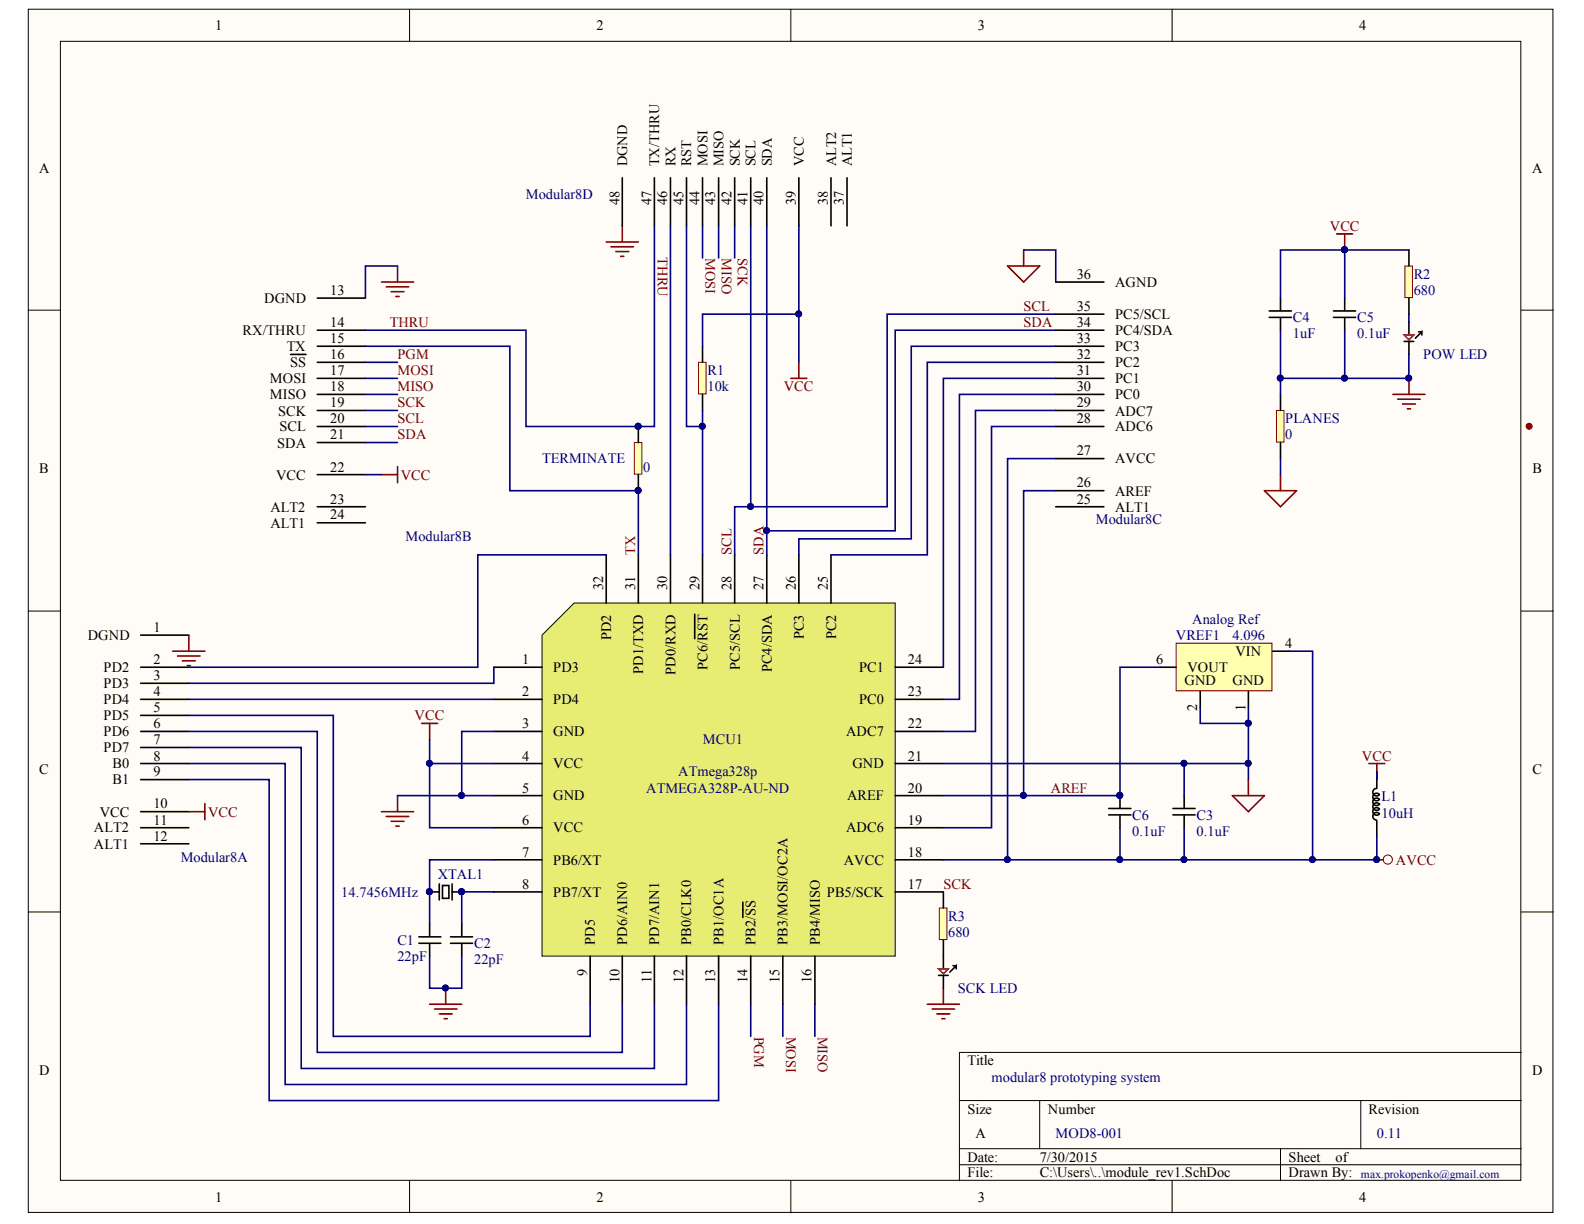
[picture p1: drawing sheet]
<svg xmlns="http://www.w3.org/2000/svg" width="279mm" height="216mm" viewBox="0 0 279 216" stroke-linecap="round" stroke-linejoin="round" font-family="sans-serif">
<defs><g id="words">
<g font-size="2.5">
<text x="38" y="5.3">1</text>
<text x="105.2" y="5.3">2</text>
<text x="172.5" y="5.3">3</text>
<text x="239.7" y="5.3">4</text>
<text x="110.6" y="29.3" transform="rotate(-90 110.6 29.3)">DGND</text>
<text x="116.3" y="29.3" transform="rotate(-90 116.3 29.3)">TX/THRU</text>
<text x="119.1" y="29.3" transform="rotate(-90 119.1 29.3)">RX</text>
<text x="121.9" y="29.3" transform="rotate(-90 121.9 29.3)">RST</text>
<text x="124.8" y="29.3" transform="rotate(-90 124.8 29.3)">MOSI</text>
<text x="127.6" y="29.3" transform="rotate(-90 127.6 29.3)">MISO</text>
<text x="130.5" y="29.3" transform="rotate(-90 130.5 29.3)">SCK</text>
<text x="133.3" y="29.3" transform="rotate(-90 133.3 29.3)">SCL</text>
<text x="136.1" y="29.3" transform="rotate(-90 136.1 29.3)">SDA</text>
<text x="141.8" y="29.3" transform="rotate(-90 141.8 29.3)">VCC</text>
<text x="147.5" y="29.3" transform="rotate(-90 147.5 29.3)">ALT2</text>
<text x="150.3" y="29.3" transform="rotate(-90 150.3 29.3)">ALT1</text>
<text x="6.9" y="30.4">A</text>
<text x="270.2" y="30.4">A</text>
<text x="109.2" y="36.2" transform="rotate(-90 109.2 36.2)">48</text>
<text x="114.9" y="36.2" transform="rotate(-90 114.9 36.2)">47</text>
<text x="117.7" y="36.2" transform="rotate(-90 117.7 36.2)">46</text>
<text x="120.6" y="36.2" transform="rotate(-90 120.6 36.2)">45</text>
<text x="123.4" y="36.2" transform="rotate(-90 123.4 36.2)">44</text>
<text x="126.2" y="36.2" transform="rotate(-90 126.2 36.2)">43</text>
<text x="129" y="36.2" transform="rotate(-90 129 36.2)">42</text>
<text x="131.8" y="36.2" transform="rotate(-90 131.8 36.2)">41</text>
<text x="134.7" y="36.2" transform="rotate(-90 134.7 36.2)">40</text>
<text x="140.4" y="36.2" transform="rotate(-90 140.4 36.2)">39</text>
<text x="146" y="36.2" transform="rotate(-90 146 36.2)">38</text>
<text x="148.8" y="36.2" transform="rotate(-90 148.8 36.2)">37</text>
<text x="46.6" y="53.4">DGND</text>
<text x="58.3" y="52">13</text>
<text x="189.9" y="49.2">36</text>
<text x="196.7" y="50.6">AGND</text>
<text x="42.8" y="59.1">RX/THRU</text>
<text x="58.3" y="57.7">14</text>
<text x="189.9" y="57.7">34</text>
<text x="189.9" y="54.9">35</text>
<text x="196.7" y="59.1">PC4/SDA</text>
<text x="196.7" y="56.3">PC5/SCL</text>
<text x="50.6" y="62">TX</text>
<text x="51.2" y="64.8">SS</text>
<text x="58.3" y="63.3">16</text>
<text x="58.3" y="60.5">15</text>
<text x="189.9" y="63.3">32</text>
<text x="189.9" y="60.5">33</text>
<text x="196.7" y="64.8">PC2</text>
<text x="196.7" y="62">PC3</text>
<text x="47.6" y="70.4">MISO</text>
<text x="47.6" y="67.6">MOSI</text>
<text x="58.3" y="71.9">19</text>
<text x="58.3" y="69">18</text>
<text x="58.3" y="66.2">17</text>
<text x="189.9" y="71.9">29</text>
<text x="189.9" y="69">30</text>
<text x="189.9" y="66.2">31</text>
<text x="196.7" y="70.4">PC0</text>
<text x="196.7" y="67.6">PC1</text>
<text x="49" y="73.3">SCK</text>
<text x="49.3" y="76.1">SCL</text>
<text x="58.3" y="74.6">20</text>
<text x="58.3" y="77.5">21</text>
<text x="189.9" y="74.6">28</text>
<text x="196.7" y="76.1">ADC6</text>
<text x="196.7" y="73.3">ADC7</text>
<text x="6.9" y="83.5">B</text>
<text x="48.9" y="79">SDA</text>
<text x="58.3" y="83.2">22</text>
<text x="189.9" y="80.3">27</text>
<text x="196.7" y="81.7">AVCC</text>
<text x="270.3" y="83.5">B</text>
<text x="48.7" y="84.6">VCC</text>
<text x="58.3" y="88.8">23</text>
<text x="189.9" y="88.8">25</text>
<text x="189.9" y="86">26</text>
<text x="196.7" y="87.4">AREF</text>
<text x="47.7" y="93.1">ALT1</text>
<text x="47.7" y="90.3">ALT2</text>
<text x="58.3" y="91.6">24</text>
<text x="196.7" y="90.3">ALT1</text>
<text x="106.4" y="104.1" transform="rotate(-90 106.4 104.1)">32</text>
<text x="112" y="104.1" transform="rotate(-90 112 104.1)">31</text>
<text x="117.7" y="104.1" transform="rotate(-90 117.7 104.1)">30</text>
<text x="123.4" y="104.1" transform="rotate(-90 123.4 104.1)">29</text>
<text x="129" y="104.1" transform="rotate(-90 129 104.1)">28</text>
<text x="134.7" y="104.1" transform="rotate(-90 134.7 104.1)">27</text>
<text x="140.4" y="104.1" transform="rotate(-90 140.4 104.1)">26</text>
<text x="146" y="104.1" transform="rotate(-90 146 104.1)">25</text>
<text x="15.5" y="112.9">DGND</text>
<text x="27.1" y="111.5">1</text>
<text x="107.8" y="112.9" transform="rotate(-90 107.8 112.9)">PD2</text>
<text x="141.8" y="112.8" transform="rotate(-90 141.8 112.8)">PC3</text>
<text x="147.5" y="112.8" transform="rotate(-90 147.5 112.8)">PC2</text>
<text x="18.3" y="118.6">PD2</text>
<text x="27.1" y="119.9">3</text>
<text x="27.1" y="117.2">2</text>
<text x="92.1" y="117.2">1</text>
<text x="97.6" y="118.6">PD3</text>
<text x="113.5" y="118.8" transform="rotate(-90 113.5 118.8)">PD1/TXD</text>
<text x="119.1" y="119" transform="rotate(-90 119.1 119)">PD0/RXD</text>
<text x="124.8" y="118.2" transform="rotate(-90 124.8 118.2)">PC6/RST</text>
<text x="130.5" y="118.2" transform="rotate(-90 130.5 118.2)">PC5/SCL</text>
<text x="136.1" y="118.6" transform="rotate(-90 136.1 118.6)">PC4/SDA</text>
<text x="151.5" y="118.6">PC1</text>
<text x="160.2" y="117.2">24</text>
<text x="204" y="117.2">6</text>
<text x="209.4" y="118.6">VOUT</text>
<text x="217.9" y="115.7">VIN</text>
<text x="226.7" y="114.3">4</text>
<text x="18.3" y="124.2">PD4</text>
<text x="18.3" y="121.4">PD3</text>
<text x="27.1" y="125.6">5</text>
<text x="27.1" y="122.8">4</text>
<text x="92.1" y="122.8">2</text>
<text x="97.6" y="124.2">PD4</text>
<text x="151.5" y="124.2">PC0</text>
<text x="160.2" y="122.8">23</text>
<text x="208.9" y="120.8">GND</text>
<text x="211.1" y="125.4" transform="rotate(-90 211.1 125.4)">2</text>
<text x="217.4" y="120.8">GND</text>
<text x="219.7" y="125.4" transform="rotate(-90 219.7 125.4)">1</text>
<text x="18.3" y="129.8">PD6</text>
<text x="18.3" y="127">PD5</text>
<text x="27.1" y="131.3">7</text>
<text x="27.1" y="128.5">6</text>
<text x="92.1" y="128.5">3</text>
<text x="97.6" y="129.8">GND</text>
<text x="149.2" y="129.8">ADC7</text>
<text x="160.2" y="128.5">22</text>
<text x="6.9" y="136.6">C</text>
<text x="18.3" y="132.7">PD7</text>
<text x="19.9" y="135.5">B0</text>
<text x="27.1" y="136.9">9</text>
<text x="27.1" y="134.1">8</text>
<text x="92.1" y="134.1">4</text>
<text x="97.6" y="135.5">VCC</text>
<text x="150.3" y="135.5">GND</text>
<text x="160.2" y="134.1">21</text>
<text x="270.3" y="136.6">C</text>
<text x="19.9" y="138.4">B1</text>
<text x="27.1" y="142.6">10</text>
<text x="92.1" y="139.8">5</text>
<text x="97.6" y="141.2">GND</text>
<text x="149.4" y="141.2">AREF</text>
<text x="160.2" y="139.8">20</text>
<text x="16.6" y="146.8">ALT2</text>
<text x="16.6" y="149.7">ALT1</text>
<text x="17.6" y="144">VCC</text>
<text x="27.1" y="145.5">11</text>
<text x="27.1" y="148.3">12</text>
<text x="92.1" y="145.5">6</text>
<text x="97.6" y="146.8">VCC</text>
<text x="149.2" y="146.8">ADC6</text>
<text x="160.2" y="145.5">19</text>
<text x="92.1" y="151.1">7</text>
<text x="97.6" y="152.5">PB6/XT</text>
<text x="148.8" y="152.5">AVCC</text>
<text x="160.2" y="151.1">18</text>
<text x="92.1" y="156.8">8</text>
<text x="97.6" y="158.2">PB7/XT</text>
<text x="145.9" y="158.2">PB5/SCK</text>
<text x="160.2" y="156.8">17</text>
<text x="104.9" y="166.7" transform="rotate(-90 104.9 166.7)">PD5</text>
<text x="110.6" y="166.7" transform="rotate(-90 110.6 166.7)">PD6/AIN0</text>
<text x="116.3" y="166.7" transform="rotate(-90 116.3 166.7)">PD7/AIN1</text>
<text x="121.9" y="166.7" transform="rotate(-90 121.9 166.7)">PB0/CLK0</text>
<text x="127.6" y="166.7" transform="rotate(-90 127.6 166.7)">PB1/OC1A</text>
<text x="133.3" y="166.7" transform="rotate(-90 133.3 166.7)">PB2/SS</text>
<text x="138.9" y="166.7" transform="rotate(-90 138.9 166.7)">PB3/MOSI/OC2A</text>
<text x="144.6" y="166.7" transform="rotate(-90 144.6 166.7)">PB4/MISO</text>
<text x="103.6" y="172.2" transform="rotate(-90 103.6 172.2)">9</text>
<text x="109.2" y="173.5" transform="rotate(-90 109.2 173.5)">10</text>
<text x="114.9" y="173.5" transform="rotate(-90 114.9 173.5)">11</text>
<text x="120.6" y="173.5" transform="rotate(-90 120.6 173.5)">12</text>
<text x="126.2" y="173.5" transform="rotate(-90 126.2 173.5)">13</text>
<text x="131.8" y="173.5" transform="rotate(-90 131.8 173.5)">14</text>
<text x="137.5" y="173.5" transform="rotate(-90 137.5 173.5)">15</text>
<text x="143.2" y="173.5" transform="rotate(-90 143.2 173.5)">16</text>
<text x="6.9" y="189.7">D</text>
<text x="170.6" y="187.9">Title</text>
<text x="270.2" y="189.7">D</text>
<text x="170.6" y="196.4">Size</text>
<text x="184.8" y="196.4">Number</text>
<text x="241.4" y="196.4">Revision</text>
<text x="172.1" y="200.7">A</text>
<text x="170.6" y="204.9">Date:</text>
<text x="170.6" y="207.7">File:</text>
<text x="183.4" y="204.9">7/30/2015</text>
<text x="183.4" y="207.7">C:\Users\..\module_rev1.SchDoc</text>
<text x="227.3" y="204.9">Sheet</text>
<text x="227.3" y="207.7">Drawn By:</text>
<text x="235.6" y="204.9">of</text>
<text x="38" y="212">1</text>
<text x="105.2" y="212">2</text>
<text x="172.5" y="212">3</text>
<text x="239.7" y="212">4</text>
</g>
<g font-size="2.5" fill="#000080">
<text x="92.8" y="35.1">Modular8D</text>
<text x="249.4" y="52">680</text>
<text x="249.4" y="49.2">R2</text>
<text x="228.1" y="59.7">1uF</text>
<text x="228.1" y="56.8">C4</text>
<text x="239.4" y="59.7">0.1uF</text>
<text x="239.4" y="56.8">C5</text>
<text x="251.1" y="63.3">POW LED</text>
<text x="124.8" y="69">10k</text>
<text x="124.8" y="66.2">R1</text>
<text x="226.7" y="77.5">0</text>
<text x="226.7" y="74.6">PLANES</text>
<text x="95.6" y="81.7">TERMINATE</text>
<text x="113.5" y="83.2">0</text>
<text x="71.5" y="95.4">Modular8B</text>
<text x="193.3" y="92.5">Modular8C</text>
<text x="207.4" y="112.9">VREF1</text>
<text x="210.3" y="110.1">Analog Ref</text>
<text x="217.4" y="112.9">4.096</text>
<text x="124" y="131.3">MCU1</text>
<text x="119.6" y="136.9">ATmega328p</text>
<text x="114" y="139.8">ATMEGA328P-AU-ND</text>
<text x="243.7" y="141.3">L1</text>
<text x="199.7" y="147.4">0.1uF</text>
<text x="199.7" y="144.6">C6</text>
<text x="211.1" y="147.4">0.1uF</text>
<text x="211.1" y="144.6">C3</text>
<text x="243.7" y="144.2">10uH</text>
<text x="31.9" y="152">Modular8A</text>
<text x="77.2" y="155.1">XTAL1</text>
<text x="60.2" y="158.2">14.7456MHz</text>
<text x="70.1" y="166.7">C1</text>
<text x="83.6" y="167.3">C2</text>
<text x="167.3" y="165.3">680</text>
<text x="167.3" y="162.5">R3</text>
<text x="70.1" y="169.5">22pF</text>
<text x="83.6" y="170.1">22pF</text>
<text x="168.9" y="175.1">SCK LED</text>
<text x="174.9" y="190.8">modular8 prototyping system</text>
<text x="186.2" y="200.7">MOD8-001</text>
<text x="242.8" y="200.7">0.11</text>
</g>
<g font-size="2.5" fill="#800000">
<text x="234.6" y="40.7">VCC</text>
<text x="116" y="45.4" transform="rotate(90 116 45.4)">THRU</text>
<text x="124.5" y="45.5" transform="rotate(90 124.5 45.5)">MOSI</text>
<text x="127.3" y="45.5" transform="rotate(90 127.3 45.5)">MISO</text>
<text x="130.1" y="45.5" transform="rotate(90 130.1 45.5)">SCK</text>
<text x="68.7" y="57.7">THRU</text>
<text x="180.5" y="54.9">SCL</text>
<text x="180.5" y="57.7">SDA</text>
<text x="70.1" y="63.3">PGM</text>
<text x="70.1" y="69">MISO</text>
<text x="70.1" y="66.2">MOSI</text>
<text x="70.1" y="71.9">SCK</text>
<text x="138.3" y="69">VCC</text>
<text x="70.1" y="77.5">SDA</text>
<text x="70.1" y="74.6">SCL</text>
<text x="70.7" y="84.6">VCC</text>
<text x="112" y="97.9" transform="rotate(-90 112 97.9)">TX</text>
<text x="129" y="97.9" transform="rotate(-90 129 97.9)">SCL</text>
<text x="134.7" y="97.9" transform="rotate(-90 134.7 97.9)">SDA</text>
<text x="73.1" y="127">VCC</text>
<text x="240.2" y="134.1">VCC</text>
<text x="185.4" y="139.8">AREF</text>
<text x="36.7" y="144">VCC</text>
<text x="246.2" y="152.5">AVCC</text>
<text x="166.4" y="156.8">SCK</text>
<text x="133" y="182.8" transform="rotate(90 133 182.8)">PGM</text>
<text x="138.7" y="182.8" transform="rotate(90 138.7 182.8)">MOSI</text>
<text x="144.3" y="182.8" transform="rotate(90 144.3 182.8)">MISO</text>
</g>
<text font-size="2" fill="#000080" x="240.1" y="207.9">max.prokopenko@gmail.com</text>
</g></defs>
<g fill="#fffcf8" stroke="#000" stroke-width=".18">
<path d="M5 1.6h268.9v212.3h-268.9z"/>
<path d="M10.7 7.3h257.6v200.9h-257.6z"/>
</g>
<g fill="none" stroke="#000" stroke-width=".18">
<path d="M72.2 1.6v5.7M139.5 1.6v5.7M206.8 1.6v5.7M5 54.7h5.7M268.3 54.7h5.7M5 107.8h5.7M268.3 107.8h5.7M5 160.9h5.7M268.3 160.9h5.7M169.2 194.1h99.1M183.4 194.1v8.5M240 194.1v8.5"/>
<path d="M268.3 185.6h-99.1v22.7M72.2 208.3v5.6M139.5 208.3v5.6M169.2 202.6h99.1M169.2 205.4h99.1M206.8 208.3v5.6M225.9 202.6v5.7"/>
</g>
<g fill="none" stroke="#000" stroke-width=".28">
<path d="M242.9 139.1a.67 .67 0 0 0-.7 .9 .67 .67 0 0 0 1.1 .2M242.9 136.1v2.8M75.8 157.3h1.7M77.5 155.9v2.8M78 156.2h1.2v2.3h-1.2zM79.7 155.9v2.8M79.7 157.3h1.7M242.9 144.7v2.7M243.3 143.5a.67 .67 0 0 0-1.1 .2 .67 .67 0 0 0 .6 .9M243.3 142.7a.67 .67 0 0 0-.9-.1 .67 .67 0 0 0-.1 1 .67 .67 0 0 0 1 0M243.3 141.8a.67 .67 0 0 0-.9 0 .67 .67 0 0 0-.1 .9 .67 .67 0 0 0 1 0M243.3 141a.67 .67 0 0 0-1 0 .67 .67 0 0 0 .1 .9 .67 .67 0 0 0 .9-.1"/>
<path d="M243.3 140.2a.67 .67 0 0 0-.9-.1 .67 .67 0 0 0-.1 .9 .67 .67 0 0 0 1 0M73.9 166.4h3.9M73.9 165.3h3.9M75.8 163v2.1M75.8 166.5v2.1M79.5 166.4h3.9M79.5 165.3h3.9M81.4 163v2.1M81.4 166.5v2.1"/>
</g>
<g fill="none" stroke="#800000" stroke-width=".28">
<path d="M235.8 41.3h2.8M237.2 41.3v2.8M139.5 66.7h2.8M140.9 63.9v2.8M223 86.6h5.7l-2.8 2.8zM225.9 83.7v2.9M74.4 127.6h2.8M75.8 127.6v2.8M220.2 137.5v2.8M241.4 134.7h2.9M242.9 134.7v2.8M67.3 143.2h5.7"/>
<path d="M68.1 144h4M69 144.9h2.3M69.8 145.7h.6M70.1 140.3v2.9M217.4 140.3h5.6l-2.8 2.9zM242.9 151.7h1.1M75.8 177.1h5.6M76.6 178h4M77.5 178.8h2.2M78.3 179.7h.6M78.6 174.3v2.8"/>
</g>
<g fill="#000080" stroke="#000080" stroke-width=".18">
<circle cx="78.6" cy="174.3" r=".52"/>
<circle cx="75.7" cy="157.3" r=".52"/>
<circle cx="81.4" cy="157.3" r=".52"/>
<circle cx="237.1" cy="44" r=".52"/>
<circle cx="242.8" cy="151.6" r=".52"/>
</g>
<circle cx="269.7" cy="75.2" r=".52" fill="#800000" stroke="#800000" stroke-width=".18"/>
<circle cx="244.8" cy="151.6" r=".81" fill="none" stroke="#800000" stroke-width=".18"/>
<path d="M111.9 78.1h1.3v5.5h-1.3z" fill="#ffffb0" stroke="#800000" stroke-width=".18"/>
<path d="M112.6 75.2v2.9M112.6 83.7v2.9" fill="none" stroke="#000" stroke-width=".28"/>
<g fill="#000080" stroke="#000080" stroke-width=".18">
<circle cx="112.6" cy="86.5" r=".52"/>
<circle cx="112.6" cy="75.2" r=".52"/>
</g>
<path d="M247.8 46.9h1.3v5.6h-1.3z" fill="#ffffb0" stroke="#800000" stroke-width=".18"/>
<path d="M248.5 44.1v2.8M248.5 52.6v2.8M248.5 56.8v2.2M248.5 60.4v2.1" fill="none" stroke="#000" stroke-width=".28"/>
<path d="M247.7 59.1h1.7l-.9 .8z" fill="#fff" stroke="#f00" stroke-width=".28"/>
<path d="M250.2 58.5h.6M250.8 59.1v-.6l-1.1 1.2M247.7 60.2h1.7" fill="none" stroke="#000" stroke-width=".28"/>
<path d="M225.2 72.4h1.3v5.6h-1.3z" fill="#ffffb0" stroke="#800000" stroke-width=".18"/>
<path d="M225.9 69.6v2.8M225.9 78.1v2.8" fill="none" stroke="#000" stroke-width=".28"/>
<path d="M163.6 177.1h5.6M164.4 178h4M165.3 178.8h2.2M166.1 179.7h.6M166.4 174.3v2.8" fill="none" stroke="#800000" stroke-width=".28"/>
<path d="M165.7 160.2h1.3v5.5h-1.3z" fill="#ffffb0" stroke="#800000" stroke-width=".18"/>
<path d="M166.4 157.3v2.9M166.4 165.8v5M166.4 172.2v2.1" fill="none" stroke="#000" stroke-width=".28"/>
<path d="M165.5 170.9h1.7l-.8 .9z" fill="#fff" stroke="#f00" stroke-width=".28"/>
<g fill="none" stroke="#000" stroke-width=".28">
<path d="M223.9 54.8h3.9M223.9 56h3.9M225.9 52.6v2.1M225.9 56.1v2.1M235.2 54.8h3.9M235.2 56h3.9M237.2 52.6v2.1M237.2 56.1v2.1M206.9 142.6h3.9M206.9 143.7h3.9M208.9 140.3v2.2M208.9 143.9v2.1"/>
<path d="M165.5 172h1.7M168.1 170.3h.6M168.7 170.9v-.6l-1.2 1.2"/>
</g>
<path d="M207.5 113.4h16.9v8.5h-16.9z" fill="#ffffb0" stroke="#800000" stroke-width=".18"/>
<g fill="none" stroke="#000" stroke-width=".28">
<path d="M109.8 31.4v8.4M115.4 31.4v8.4M118.3 31.4v8.4M121.1 31.4v8.4M123.9 31.4v8.4M126.8 31.4v8.4M129.6 31.4v8.4M132.4 31.4v8.4M135.2 31.4v8.4M140.9 31.4v8.4M146.6 31.4v8.4M149.4 31.4v8.4"/>
<path d="M56 58.2h8.5M56 52.6h8.5M186.2 58.2h8.5M186.2 55.4h8.5M186.2 49.8h8.5M51.3 62.5h2.7M56 72.4h8.5M56 69.6h8.5M56 66.7h8.5M56 63.9h8.5M56 61.1h8.5M56 75.2h8.5"/>
<path d="M56 78.1h8.5M186.2 72.4h8.5M186.2 69.6h8.5M186.2 66.7h8.5M186.2 63.9h8.5M186.2 61.1h8.5M186.2 75.2h8.5M56 92.2h8.5M56 89.4h8.5M56 83.7h8.5M186.2 89.4h8.5M186.2 86.6h8.5"/>
<path d="M186.2 80.9h8.5M24.8 117.7h8.5M24.8 112h8.5M204.6 117.7h2.9M224.4 114.9h2.9M24.8 137.5h8.5M24.8 134.7h8.5M24.8 131.8h8.5M24.8 129h8.5M24.8 126.2h8.5M24.8 123.4h8.5M24.8 120.5h8.5"/>
<path d="M211.7 121.9v2.9M220.2 121.9v2.9M24.8 143.2h8.5M24.8 146h8.5M24.8 148.8h8.5M195.6 142.6h3.9M195.6 143.7h3.9M197.5 140.3v2.2M197.5 143.9v2.1"/>
</g>
<g fill="#000080" stroke="#000080" stroke-width=".18">
<circle cx="197.5" cy="140.3" r=".52"/>
<circle cx="248.5" cy="66.7" r=".52"/>
</g>
<g fill="none" stroke="#800000" stroke-width=".28">
<path d="M109.8 39.8v2.9M67.3 49.8h5.7M68.1 50.6h4M69 51.4h2.3M69.8 52.3h.6M70.1 46.9v2.9M106.9 42.7h5.7M107.8 43.5h3.9M108.6 44.4h2.3M109.5 45.2h.5M245.7 69.6h5.7M246.5 70.4h4"/>
<path d="M247.4 71.3h2.3M248.2 72.1h.6M248.5 66.7v2.9M67.3 83.7h2.8M70.1 82.3v2.8M30.5 114.9h5.6M31.3 115.7h4M32.2 116.6h2.2M33 117.4h.6M33.3 112v2.9M33.3 143.2h2.8M36.1 141.8v2.8"/>
</g>
<path d="M123.2 63.9h1.3v5.6h-1.3z" fill="#ffffb0" stroke="#800000" stroke-width=".18"/>
<path d="M123.9 61.1v2.8M123.9 69.6v2.8" fill="none" stroke="#000" stroke-width=".28"/>
<path d="M177.7 46.9h5.7l-2.8 2.9zM180.6 44.1v2.8" fill="none" stroke="#800000" stroke-width=".28"/>
<path d="M95.6 112l5.7-5.6h56.6v62.2h-62.3z" fill-rule="evenodd" fill="#e7ec73" stroke="#000" stroke-width=".18"/>
<g fill="none" stroke="#000" stroke-width=".28">
<path d="M106.9 97.9v8.5M112.6 97.9v8.5M118.3 97.9v8.5M123.9 97.9v8.5M129.6 97.9v8.5M135.2 97.9v8.5M140.9 97.9v8.5M146.6 97.9v8.5M87.1 117.7h8.5M122.5 108.4v4.3M157.9 117.7h8.5M87.1 123.4h8.5"/>
<path d="M87.1 129h8.5M87.1 134.7h8.5M157.9 123.4h8.5M157.9 129h8.5M157.9 134.7h8.5M87.1 140.3h8.5M87.1 146h8.5M87.1 151.7h8.5M87.1 157.3h8.5M131 159.1v2.8M157.9 140.3h8.5M157.9 146h8.5"/>
<path d="M157.9 151.7h8.5M157.9 157.3h8.5M104.1 168.6v8.5M109.8 168.6v8.5M115.4 168.6v8.5M121.1 168.6v8.5M126.8 168.6v8.5M132.4 168.6v8.5M138.1 168.6v8.5M143.7 168.6v8.5"/>
</g>
<g fill="none" stroke="#000080" stroke-width=".28">
<path d="M115.4 39.8v35.4h-22.6v-17h-28.3M118.3 39.8v58.1M121.1 39.8v35.4h2.8M123.9 39.8v5.7M126.8 39.8v5.7M129.6 39.8v5.7M132.4 39.8v49.6M135.2 39.8v53.8M140.9 39.8v24.1M70.1 46.9h-5.6v5.7M140.9 55.4h-17v5.7M180.6 44.1h5.6v5.7"/>
<path d="M186.2 58.2h-28.3v35.4h-22.7v4.3M186.2 55.4h-29.7v34h-26.9v8.5M225.9 58.2v11.4M237.2 44.1h-11.3v8.5M237.2 44.1v8.5M237.2 58.2v8.5M237.2 44.1h11.3M248.5 55.4v1.4M64.5 61.1h25.4v25.5h22.7v11.3M64.5 75.2h5.6M64.5 63.9h5.6M64.5 66.7h5.6"/>
<path d="M64.5 69.6h5.6M64.5 72.4h5.6M64.5 78.1h5.6M123.9 72.4v25.5M186.2 75.2h-11.3v70.8h-8.5M186.2 72.4h-14.1v56.6h-5.7M186.2 69.6h-17v53.8h-2.8M186.2 66.7h-19.8v51M186.2 63.9h-22.6v34h-17M186.2 61.1h-25.5v33.9h-19.8v2.9M248.5 62.5v4.2h-22.6M64.5 83.7h2.8"/>
<path d="M106.9 97.9h-22.6v19.8h-51M186.2 80.9h-8.5v70.8M186.2 86.6h-5.6v53.7M225.9 80.9v2.8M87.1 117.7v2.8h-53.8M204.6 117.7h-7.1v22.6h-31.1M227.3 114.9h4.2v36.8M33.3 126.2h25.5v56.6h45.3v-5.7M33.3 129h22.7v56.6h53.8v-8.5M33.3 131.8h19.8v56.7h62.3v-11.4M33.3 134.7h17v56.6h70.8v-14.2M33.3 137.5h14.2v56.6h79.3v-17"/>
<path d="M33.3 123.4h53.8M75.8 130.4v4.3h11.3M75.8 134.7v11.3h11.3M87.1 129h-5.7v11.3M166.4 134.7h53.8v2.8M208.9 134.7v5.6M211.7 124.8v2.8h8.5M220.2 124.8v9.9M242.9 136.1v1.4M70.1 140.3h17M87.1 157.3h-5.7v5.7M87.1 151.7h-11.3v11.3"/>
<path d="M197.5 146v5.7M208.9 146v5.7M242.9 147.4v4.3h-76.5M75.8 168.6v5.7h5.6v-5.7M132.4 177.1v5.7M138.1 177.1v5.7M143.7 177.1v5.7"/>
</g>
<g fill="#000080" stroke="#000080" stroke-width=".18">
<circle cx="78.6" cy="174.3" r=".52"/>
<circle cx="81.4" cy="157.3" r=".52"/>
<circle cx="81.4" cy="140.3" r=".52"/>
<circle cx="75.7" cy="134.6" r=".52"/>
<circle cx="135.2" cy="93.6" r=".52"/>
<circle cx="208.8" cy="134.6" r=".52"/>
<circle cx="208.8" cy="151.6" r=".52"/>
<circle cx="237.1" cy="66.7" r=".52"/>
<circle cx="237.1" cy="44" r=".52"/>
<circle cx="220.2" cy="127.6" r=".52"/>
<circle cx="220.2" cy="134.6" r=".52"/>
<circle cx="231.5" cy="151.6" r=".52"/>
<circle cx="197.5" cy="151.6" r=".52"/>
<circle cx="112.6" cy="75.2" r=".52"/>
<circle cx="112.6" cy="86.5" r=".52"/>
<circle cx="177.7" cy="151.6" r=".52"/>
<circle cx="180.5" cy="140.3" r=".52"/>
<circle cx="225.8" cy="66.7" r=".52"/>
<circle cx="248.5" cy="66.7" r=".52"/>
<circle cx="140.9" cy="55.4" r=".52"/>
<circle cx="123.9" cy="75.2" r=".52"/>
<circle cx="132.4" cy="89.3" r=".52"/>
<circle cx="75.7" cy="157.3" r=".52"/>
<circle cx="242.8" cy="151.6" r=".52"/>
<circle cx="197.5" cy="140.3" r=".52"/>
</g>
<use href="#words"/>
</svg>
